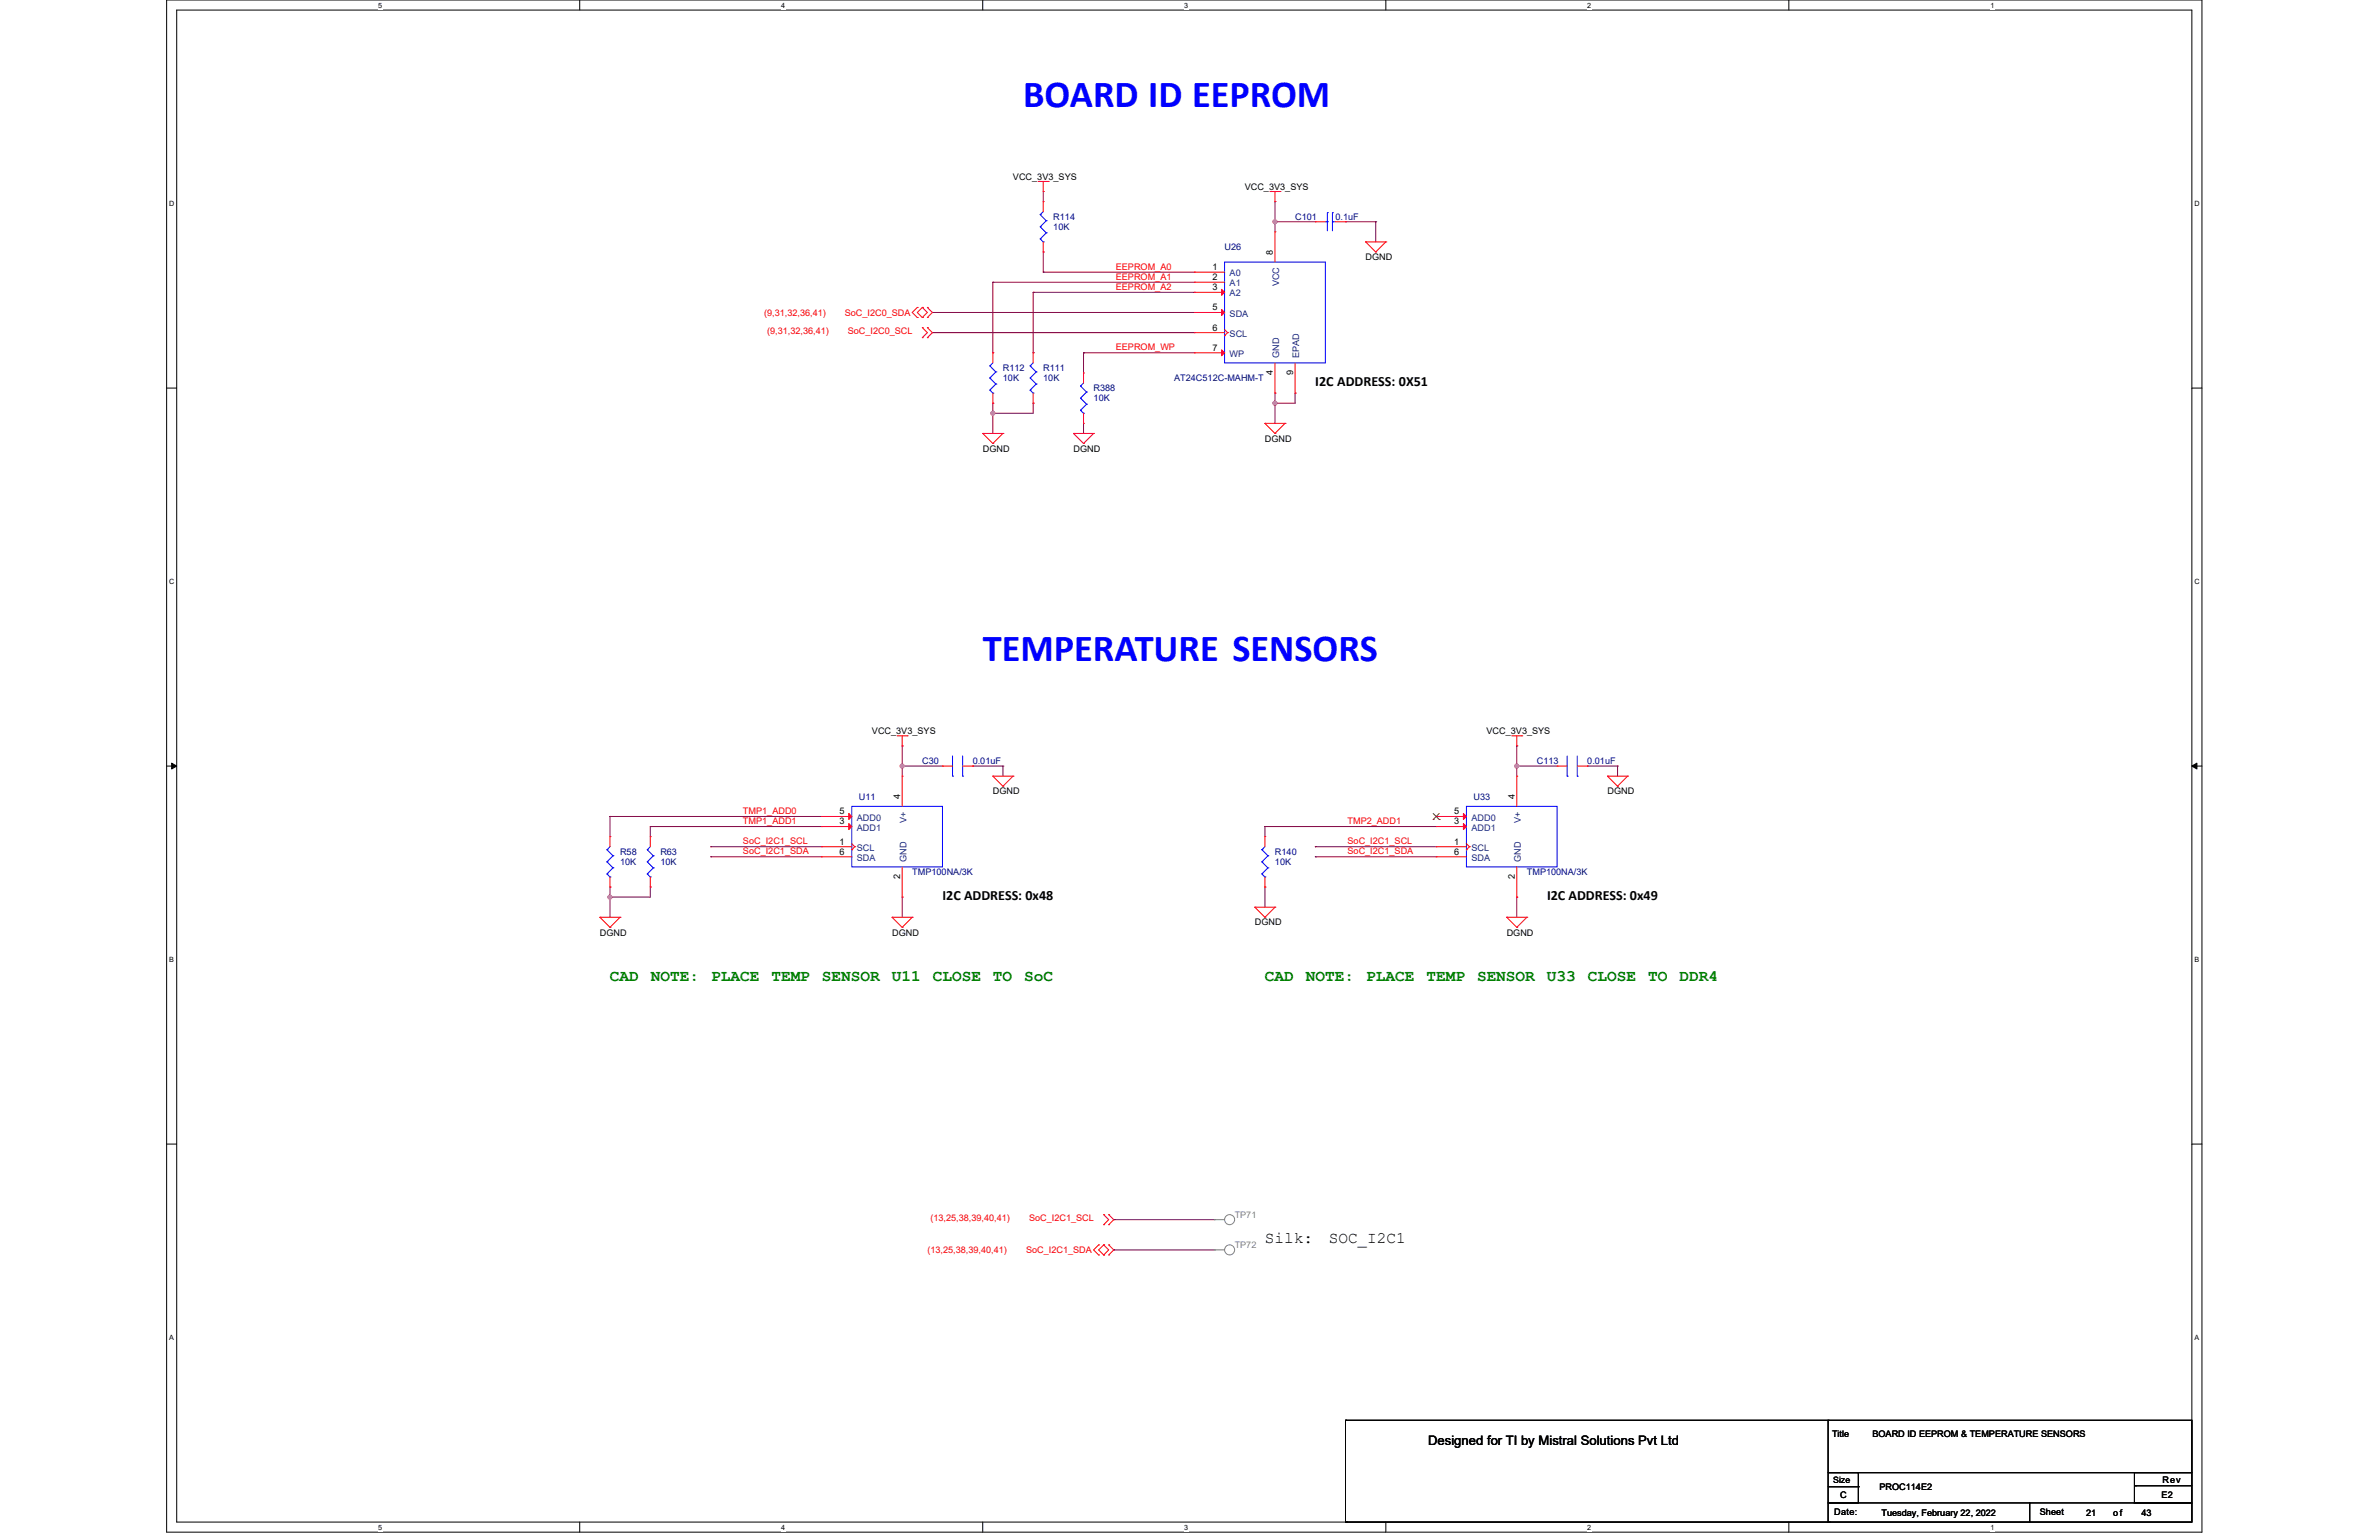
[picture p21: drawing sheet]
<svg xmlns="http://www.w3.org/2000/svg" width="432mm" height="279mm" viewBox="0 0 432 279" stroke-linecap="round" stroke-linejoin="round" font-family="sans-serif">
<defs><g id="words">
<g font-size="6.9" fill="#00f">
<text x="185.7" y="19.4">BOARD ID EEPROM</text>
<text x="178.4" y="120">TEMPERATURE SENSORS</text>
</g>
<g font-size="2.9" fill="#008000">
<text x="110.7" y="178">CAD</text>
<text x="118.1" y="178">NOTE:</text>
<text x="129.1" y="178">PLACE</text>
<text x="140" y="178">TEMP</text>
<text x="149.2" y="178">SENSOR</text>
<text x="161.9" y="178">U11</text>
<text x="169.3" y="178">CLOSE</text>
<text x="180.2" y="178">TO</text>
<text x="185.9" y="178">SoC</text>
<text x="229.6" y="178">CAD</text>
<text x="237" y="178">NOTE:</text>
<text x="248" y="178">PLACE</text>
<text x="258.9" y="178">TEMP</text>
<text x="268.1" y="178">SENSOR</text>
<text x="280.8" y="178">U33</text>
<text x="288.2" y="178">CLOSE</text>
<text x="299.2" y="178">TO</text>
<text x="304.9" y="178">DDR4</text>
</g>
<g font-size="2.9">
<text x="229.6" y="225.5">Silk:</text>
<text x="241.2" y="225.5">SOC_I2C1</text>
</g>
<g font-size="2.6">
<text x="238.7" y="70.1">I2C ADDRESS: 0X51</text>
<text x="171.1" y="163.4">I2C ADDRESS: 0x48</text>
<text x="280.8" y="163.4">I2C ADDRESS: 0x49</text>
</g>
<text font-size="2.4" x="259.2" y="262.2">Designed for TI by Mistral Solutions Pvt Ltd</text>
<g font-size="1.6">
<text x="183.9" y="32.6">VCC_3V3_SYS</text>
<text x="225.9" y="34.4">VCC_3V3_SYS</text>
<text x="231" y="46.3" transform="rotate(-90 231 46.3)">8</text>
<text x="247.9" y="47.2">DGND</text>
<text x="220.1" y="49">1</text>
<text x="220.1" y="50.8">2</text>
<text x="220.1" y="52.7">3</text>
<text x="220.1" y="56.3">5</text>
<text x="220.1" y="60">6</text>
<text x="220.1" y="63.6">7</text>
<text x="231" y="68" transform="rotate(-90 231 68)">4</text>
<text x="234.7" y="68" transform="rotate(-90 234.7 68)">9</text>
<text x="178.4" y="82">DGND</text>
<text x="194.8" y="82">DGND</text>
<text x="229.6" y="80.1">DGND</text>
<text x="158.3" y="133.2">VCC_3V3_SYS</text>
<text x="269.8" y="133.2">VCC_3V3_SYS</text>
<text x="152.4" y="149.6">3</text>
<text x="152.4" y="147.8">5</text>
<text x="163.4" y="145" transform="rotate(-90 163.4 145)">4</text>
<text x="180.2" y="144.1">DGND</text>
<text x="264" y="149.6">3</text>
<text x="264" y="147.8">5</text>
<text x="274.9" y="145" transform="rotate(-90 274.9 145)">4</text>
<text x="291.8" y="144.1">DGND</text>
<text x="152.4" y="153.2">1</text>
<text x="152.4" y="155.1">6</text>
<text x="264" y="153.2">1</text>
<text x="264" y="155.1">6</text>
<text x="163.4" y="159.5" transform="rotate(-90 163.4 159.5)">2</text>
<text x="274.9" y="159.5" transform="rotate(-90 274.9 159.5)">2</text>
<text x="227.8" y="167.9">DGND</text>
<text x="108.9" y="169.7">DGND</text>
<text x="161.9" y="169.7">DGND</text>
<text x="273.5" y="169.7">DGND</text>
<text x="332.5" y="260.6">Title</text>
<text x="339.9" y="260.6">BOARD ID EEPROM &amp; TEMPERATURE SENSORS</text>
<text x="332.7" y="269">Size</text>
<text x="392.5" y="269">Rev</text>
<text x="332.9" y="274.9">Date:</text>
<text x="334" y="271.8">C</text>
<text x="341.1" y="270.3">PROC114E2</text>
<text x="341.5" y="275.1">Tuesday, February 22, 2022</text>
<text x="370.2" y="274.9">Sheet</text>
<text x="378.6" y="275.1">21</text>
<text x="383.6" y="275.1">of</text>
<text x="388.7" y="275.1">43</text>
<text x="392.3" y="271.8">E2</text>
</g>
<g font-size="1.6" fill="#000080">
<text x="191.2" y="39.9">R114</text>
<text x="191.2" y="41.7">10K</text>
<text x="235.1" y="39.9">C101</text>
<text x="242.4" y="39.9">0.1uF</text>
<text x="222.3" y="45.4">U26</text>
<text x="182" y="67.3">R112</text>
<text x="182" y="69.2">10K</text>
<text x="189.4" y="67.3">R111</text>
<text x="189.4" y="69.2">10K</text>
<text x="198.5" y="71">R388</text>
<text x="213.1" y="69.2">AT24C512C-MAHM-T</text>
<text x="198.5" y="72.8">10K</text>
<text x="167.4" y="138.6">C30</text>
<text x="176.5" y="138.6">0.01uF</text>
<text x="279" y="138.6">C113</text>
<text x="288.1" y="138.6">0.01uF</text>
<text x="155.9" y="145.2">U11</text>
<text x="267.4" y="145.2">U33</text>
<text x="112.5" y="155.1">R58</text>
<text x="119.9" y="155.1">R63</text>
<text x="231.4" y="155.1">R140</text>
<text x="112.5" y="156.9">10K</text>
<text x="119.9" y="156.9">10K</text>
<text x="165.6" y="158.8">TMP100NA/3K</text>
<text x="231.4" y="156.9">10K</text>
<text x="277.1" y="158.8">TMP100NA/3K</text>
</g>
<g font-size="1.6" fill="#f00">
<text x="202.5" y="50.8">EEPROM_A1</text>
<text x="202.5" y="48.9">EEPROM_A0</text>
<text x="202.5" y="52.6">EEPROM_A2</text>
<text x="138.7" y="57.3">(9,31,32,36,41)</text>
<text x="153.3" y="57.3">SoC_I2C0_SDA</text>
<text x="139.2" y="60.6">(9,31,32,36,41)</text>
<text x="153.9" y="60.6">SoC_I2C0_SCL</text>
<text x="202.5" y="63.6">EEPROM_WP</text>
<text x="134.9" y="147.7">TMP1_ADD0</text>
<text x="134.9" y="149.5">TMP1_ADD1</text>
<text x="244.6" y="149.5">TMP2_ADD1</text>
<text x="134.9" y="155">SoC_I2C1_SDA</text>
<text x="134.9" y="153.2">SoC_I2C1_SCL</text>
<text x="244.6" y="153.2">SoC_I2C1_SCL</text>
<text x="244.6" y="155">SoC_I2C1_SDA</text>
<text x="168.9" y="221.5">(13,25,38,39,40,41)</text>
<text x="186.8" y="221.5">SoC_I2C1_SCL</text>
<text x="168.3" y="227.3">(13,25,38,39,40,41)</text>
<text x="186.2" y="227.3">SoC_I2C1_SDA</text>
</g>
<g font-size="1.6" fill="#004080">
<text x="223.2" y="50.1">A0</text>
<text x="223.2" y="51.9">A1</text>
<text x="223.2" y="53.8">A2</text>
<text x="232.2" y="52" transform="rotate(-90 232.2 52)">VCC</text>
<text x="223.2" y="57.4">SDA</text>
<text x="223.2" y="61.1">SCL</text>
<text x="223.2" y="64.8">WP</text>
<text x="232.2" y="64.9" transform="rotate(-90 232.2 64.9)">GND</text>
<text x="235.8" y="64.9" transform="rotate(-90 235.8 64.9)">EPAD</text>
<text x="155.5" y="148.9">ADD0</text>
<text x="164.5" y="149.3" transform="rotate(-90 164.5 149.3)">V+</text>
<text x="267.1" y="148.9">ADD0</text>
<text x="276.1" y="149.3" transform="rotate(-90 276.1 149.3)">V+</text>
<text x="155.5" y="154.4">SCL</text>
<text x="155.5" y="150.7">ADD1</text>
<text x="267.1" y="154.4">SCL</text>
<text x="267.1" y="150.7">ADD1</text>
<text x="155.5" y="156.2">SDA</text>
<text x="164.5" y="156.4" transform="rotate(-90 164.5 156.4)">GND</text>
<text x="267.1" y="156.2">SDA</text>
<text x="276.1" y="156.4" transform="rotate(-90 276.1 156.4)">GND</text>
</g>
<g font-size="1.6" fill="#808080">
<text x="224.1" y="220.9">TP71</text>
<text x="224.1" y="226.4">TP72</text>
</g>
<g font-size="1.3">
<text x="68.6" y="1.4">5</text>
<text x="141.8" y="1.4">4</text>
<text x="215" y="1.4">3</text>
<text x="288.1" y="1.4">2</text>
<text x="361.3" y="1.4">1</text>
<text x="30.7" y="37.3">D</text>
<text x="398.3" y="37.3">D</text>
<text x="30.7" y="105.9">C</text>
<text x="398.3" y="105.9">C</text>
<text x="30.7" y="174.5">B</text>
<text x="398.3" y="174.5">B</text>
<text x="30.7" y="243">A</text>
<text x="398.3" y="243">A</text>
<text x="68.6" y="277.5">5</text>
<text x="141.8" y="277.5">4</text>
<text x="215" y="277.5">3</text>
<text x="288.1" y="277.5">2</text>
<text x="361.3" y="277.5">1</text>
</g>
</g></defs>
<path d="M30.2 0h369.5v278h-369.5zM32.1 1.8h365.7v274.3h-365.7z" fill="none" stroke="#000" stroke-width=".18"/>
<g fill="#fff">
<path d="M68.7 .2h.7v1.4h-.7z"/>
<path d="M68.7 276.3h.7v1.5h-.7z"/>
</g>
<path d="M105.2 0v1.8M105.2 276.1v1.9" fill="none" stroke="#000" stroke-width=".18"/>
<g fill="#fff">
<path d="M141.8 .2h.7v1.4h-.7z"/>
<path d="M141.8 276.3h.7v1.5h-.7z"/>
</g>
<path d="M178.4 0v1.8M178.4 276.1v1.9" fill="none" stroke="#000" stroke-width=".18"/>
<g fill="#fff">
<path d="M215 .2h.7v1.4h-.7z"/>
<path d="M215 276.3h.7v1.5h-.7z"/>
</g>
<path d="M251.5 0v1.8M251.5 276.1v1.9" fill="none" stroke="#000" stroke-width=".18"/>
<g fill="#fff">
<path d="M288.1 .2h.7v1.4h-.7z"/>
<path d="M288.1 276.3h.7v1.5h-.7z"/>
</g>
<path d="M324.7 0v1.8M324.7 276.1v1.9" fill="none" stroke="#000" stroke-width=".18"/>
<g fill="#fff">
<path d="M361.3 .2h.7v1.4h-.7z"/>
<path d="M361.3 276.3h.7v1.5h-.7z"/>
<path d="M30.7 36.1h1v1.5h-1z"/>
<path d="M398.3 36.1h.9v1.5h-.9z"/>
<path d="M30.7 104.7h1v1.5h-1z"/>
<path d="M398.3 104.7h.9v1.5h-.9z"/>
</g>
<path d="M30.2 70.4h1.9M397.8 70.4h1.9" fill="none" stroke="#000" stroke-width=".18"/>
<g fill="#fff">
<path d="M30.7 173.3h.9v1.4h-.9z"/>
<path d="M398.3 173.3h.9v1.4h-.9z"/>
</g>
<path d="M30.2 139h1.9M31.2 138.5l.9 .5-.9 .5zM397.8 139l.9-.5v1zM397.8 139h1.9" fill="none" stroke="#000" stroke-width=".18"/>
<path d="M31.2 138.5l.9 .5-.9 .5zM397.8 139l.9-.5v1z" fill="#000"/>
<g fill="#fff">
<path d="M30.7 241.9h.9v1.4h-.9z"/>
<path d="M398.3 241.9h.9v1.4h-.9z"/>
</g>
<path d="M30.2 207.6h1.9M397.8 207.6h1.9" fill="none" stroke="#000" stroke-width=".18"/>
<path d="M231.4 73.2h.1M231.4 73.2h3.7" fill="none" stroke="#800040" stroke-width=".18"/>
<circle cx="231.4" cy="73.1" r=".37" fill="#f0f"/>
<circle cx="231.4" cy="73.1" r=".37" fill="none" stroke="#f0f" stroke-width=".18"/>
<g fill="none" stroke="#800040" stroke-width=".18">
<path d="M189.4 34.7h.1M189.4 34.7v1.9M231.4 36.6h.1M231.4 36.6v3.6M169.2 56.7h.1M169.2 56.7h47.6M180.2 51.2h.1M180.2 51.2h36.6M189.4 49.4h.1M189.4 45.7h.1M189.4 49.4h27.4M189.4 45.7v3.7"/>
<path d="M231.4 40.2h.1M231.4 40.2h7.3M244.2 40.2h.1M244.2 40.2h5.5M249.7 40.2h.1M249.7 40.2v3.7M169.2 60.4h.1M169.2 60.4h47.6M196.7 64h.1M196.7 78.6h.1M196.7 64h20.1M196.7 64v3.7"/>
<path d="M196.7 76.8v1.8M231.4 73.2h.1M231.4 73.2v3.6"/>
</g>
<circle cx="231.4" cy="40.2" r=".37" fill="#f0f"/>
<circle cx="231.4" cy="40.2" r=".37" fill="none" stroke="#f0f" stroke-width=".18"/>
<path d="M231.4 40.2h.1M231.4 40.2v1.9M231.4 71.3h.1M231.4 71.3v1.9M235.1 71.3h.1M235.1 71.3v1.9M110.7 148.1h.1M110.7 148.1v3.7M110.7 162.8h.1M110.7 162.8v3.6M110.7 162.8h7.3" fill="none" stroke="#800040" stroke-width=".18"/>
<circle cx="110.7" cy="162.8" r=".37" fill="#f0f"/>
<circle cx="110.7" cy="162.8" r=".37" fill="none" stroke="#f0f" stroke-width=".18"/>
<g fill="none" stroke="#800040" stroke-width=".18">
<path d="M163.7 135.3h.1M163.7 139h.1M163.7 135.3v5.5M163.7 139h7.4M176.5 139h.1M176.5 139h5.5M182 139h.1M182 139v1.8M275.3 135.3h.1M275.3 135.3v3.7M288.1 139h.1M288.1 139h5.5"/>
<path d="M293.6 139h.1M293.6 139v1.8M110.7 148.1h.1M110.7 148.1h38.4M118 150h.1M118 150h31.1M118 150v1.8M229.6 150h.1M229.6 150v1.8M229.6 150h31.1M238.7 153.6h.1M238.7 155.4h.1"/>
<path d="M238.7 153.6h22M238.7 155.4h22M110.7 160.9h.1M110.7 160.9v1.9M118 160.9h.1M118 160.9v1.9M229.6 160.9h.1M229.6 160.9v3.7M202.2 221.3h.1M202.2 226.8h.1M202.2 221.3h18.2M202.2 226.8h18.2"/>
</g>
<circle cx="163.7" cy="139" r=".37" fill="#f0f"/>
<circle cx="163.7" cy="139" r=".37" fill="none" stroke="#f0f" stroke-width=".18"/>
<path d="M275.3 139h.1M275.3 139h7.3M275.3 139v1.8M163.7 162.8h.1M163.7 162.8v3.6" fill="none" stroke="#800040" stroke-width=".18"/>
<circle cx="275.3" cy="139" r=".37" fill="#f0f"/>
<circle cx="275.3" cy="139" r=".37" fill="none" stroke="#f0f" stroke-width=".18"/>
<g fill="none" stroke="#800040" stroke-width=".18">
<path d="M180.2 51.2v12.8M180.2 75h.1M180.2 64h.1M180.2 73.2h.1M180.2 73.2v5.4M187.5 73.2h.1M187.5 73.2v1.8h-7.3M129 155.4h.1M129 153.6h.1M129 155.4h20.1M129 153.6h20.1M275.3 162.8h.1"/>
<path d="M275.3 162.8v3.6"/>
</g>
<circle cx="180.2" cy="75" r=".37" fill="#f0f"/>
<circle cx="180.2" cy="75" r=".37" fill="none" stroke="#f0f" stroke-width=".18"/>
<path d="M187.5 53h.1M187.5 53v11M187.5 53h29.3M187.5 64h.1" fill="none" stroke="#800040" stroke-width=".18"/>
<g fill="none" stroke="#f00" stroke-width=".18">
<path d="M188.4 32.9h1.9M189.4 34.7h.1M189.4 32.9v1.8M190.3 32.9h.1M230.5 34.7h1.8M231.4 36.6h.1M231.4 34.7v1.9M232.3 34.7h.1M166.5 55.8h.1M166.5 57.6h.1M166.5 55.8l-.9 .9 .9 .9M167.4 57.6h.1"/>
<path d="M167.4 55.8h.1M167.4 59.4h.1M167.4 55.8l.9 .9-.9 .9M167.4 55.8l-.9 .9 .9 .9M167.4 59.4l.9 1-.9 .9M168.3 55.8h.1M168.3 57.6h.1M168.3 59.4h.1M168.3 55.8l.9 .9-.9 .9M168.3 59.4l.9 1-.9 .9M247.9 43.9h.1M247.9 43.9h3.6"/>
<path d="M247.9 43.9l1.8 1.8M249.7 45.7h.1M251.5 43.9h.1M251.5 43.9l-1.8 1.8M167.4 61.3h.1M168.3 61.3h.1M178.4 78.6h.1M178.4 78.6h3.6M178.4 78.6l1.8 1.9M182 78.6h.1M182 78.6l-1.8 1.9M187.5 64h.1"/>
<path d="M187.5 73.2h.1M187.5 64v1.8M187.5 71.3v1.9M194.8 78.6h.1M194.8 78.6h3.7M194.8 78.6l1.9 1.9M198.5 78.6h.1M198.5 78.6l-1.8 1.9M229.6 76.8h.1M229.6 76.8h3.6M229.6 76.8l1.8 1.8M231.4 78.6h.1"/>
<path d="M233.2 76.8h.1M233.2 76.8l-1.8 1.8M180.2 80.5h.1M196.7 80.5h.1M162.8 133.5h1.9M163.7 135.3h.1M163.7 133.5v1.8M164.7 133.5h.1M274.4 133.5h1.8M275.3 135.3h.1M275.3 133.5v1.8M276.2 133.5h.1"/>
<path d="M180.2 140.8h.1M180.2 140.8h3.7M180.2 140.8l1.8 1.8M182 142.6h.1M183.9 140.8h.1M183.9 140.8l-1.9 1.8M229.6 151.8h.1M229.6 151.8v1.8M229.6 159.1v1.8M260.7 153.6h.1M260.7 153.6h5.5M266.2 154.2h.1"/>
<path d="M266.2 153.1l.5 .5M266.7 153.6h.1M266.7 153.6l-.5 .6M275.3 157.3v5.5M291.8 140.8h.1M291.8 140.8h3.6M291.8 140.8l1.8 1.8M293.6 142.6h.1M295.4 140.8h.1M295.4 140.8l-1.8 1.8M108.9 166.4h.1M108.9 166.4h3.6"/>
<path d="M108.9 166.4l1.8 1.8M110.7 168.2h.1M112.5 166.4h.1M112.5 166.4l-1.8 1.8M161.9 166.4h.1M161.9 166.4h3.7M161.9 166.4l1.8 1.8M163.7 168.2h.1M165.6 166.4h.1M165.6 166.4l-1.9 1.8M227.8 164.6h.1M227.8 164.6h3.6"/>
<path d="M227.8 164.6l1.8 1.8M229.6 166.4h.1M229.6 160.9h.1M231.4 164.6h.1M231.4 164.6l-1.8 1.8M273.5 166.4h.1M273.5 166.4h3.6M273.5 166.4l1.8 1.8M275.3 168.2h.1M275.3 162.8h.1M277.1 166.4h.1M277.1 166.4l-1.8 1.8"/>
<path d="M199.4 225.9h.1M199.4 227.7h.1M199.4 225.9l-.9 .9 .9 .9M200.3 227.7h.1M200.3 225.9h.1M200.3 220.4h.1M200.3 222.2h.1M200.3 225.9l.9 .9-.9 .9M200.3 225.9l-.9 .9 .9 .9M200.3 220.4l.9 .9-.9 .9M201.2 225.9h.1M201.2 227.7h.1"/>
<path d="M201.2 222.2h.1M201.2 220.4h.1M201.2 225.9l1 .9-1 .9M201.2 220.4l1 .9-1 .9"/>
</g>
<g fill="none" stroke="#000" stroke-width=".18">
<path d="M244.2 257.7h.1M244.2 257.7h87.8M244.2 257.7v18.4M331.8 257.7h66v9.5h-66zM244.2 276.1h.1M244.4 276.1h.1M244.4 276.1h87.8M331.8 267.2h5.5v5.5h-5.5zM331.8 272.7h36.6v3.4h-36.6zM331.8 269.7h5.5M337.3 269.7h.1M368.4 272.7h29.4v3.4h-29.4z"/>
<path d="M387.4 267.2h10.4v5.5h-10.4zM387.6 269.6h.1M387.6 269.6h10.2"/>
</g>
<g fill="none" stroke="#00f" stroke-width=".18">
<path d="M187 66.4h.1M187 68.6h.1M187 70.8h.1M187 66.4l1.1 1.1M187 68.6l1.1 1.1M187 70.8l.5 .5M187.5 71.3h.1M187.5 65.8l-.5 .6M188.1 67.5h.1M188.1 69.7h.1M188.1 67.5l-1.1 1.1M188.1 69.7l-1.1 1.1"/>
<path d="M229 154.2h.1M229 156.4h.1M229 158.6h.1M229 154.2l1.1 1.1M229 156.4l1.1 1.1M229 158.6l.6 .5M229.6 159.1h.1M229.6 153.6l-.6 .6M230.1 155.3h.1M230.1 157.5h.1M230.1 155.3l-1.1 1.1M230.1 157.5l-1.1 1.1"/>
<path d="M266.2 146.3h16.4v11h-16.4z"/>
</g>
<path d="M265.6 149.4l.6 .6-.6 .5z" fill="#f00"/>
<path d="M260.7 150h.1M260.7 150h5.5M265.6 149.4l.6 .6-.6 .5zM275.3 140.8h.1M275.3 140.8v5.5" fill="none" stroke="#f00" stroke-width=".18"/>
<path d="M265.6 147.6l.6 .5-.6 .6z" fill="#f00"/>
<g fill="none" stroke="#f00" stroke-width=".18">
<path d="M238.7 40.2h.1M238.7 40.2h1.9M242.4 40.2h1.8M244.2 40.2h.1M180.2 64h.1M180.2 73.2h.1M180.2 64v1.8M180.2 71.3v1.9M196.7 67.7h.1M196.7 76.8h.1M196.7 67.7v1.8M196.7 75v1.8"/>
<path d="M282.6 139h.1M282.6 139h1.8M286.3 139h1.8M288.1 139h.1M110.7 151.8h.1M110.7 151.8v1.8M110.7 159.1v1.8M149.1 153.6h.1M149.1 153.6h5.5M154.6 154.2h.1M154.6 153.1l.5 .5M155.1 153.6h.1"/>
<path d="M155.1 153.6l-.5 .6M163.7 157.3v5.5M260.7 148.1h.1M260.7 155.4h.1M260.7 148.1h5.5M260.7 155.4h5.5M265.6 147.6l.6 .5-.6 .6zM110.7 160.9h.1M163.7 162.8h.1"/>
</g>
<path d="M260.1 148.7h.1M260.1 147.6l1.1 1.1M261.2 147.6l-1.1 1.1M261.2 148.7h.1" fill="none" stroke="#804000" stroke-width=".18"/>
<g fill="none" stroke="#00f" stroke-width=".18">
<path d="M240.9 38.6h.1M240.9 38.6v3.3M241.8 38.6h.1M241.8 38.6v3.3M240.6 40.2h.3M240.9 40.2h.1M241.8 40.2h.1M241.8 40.2h.6M179.7 66.4h.1M179.7 68.6h.1M179.7 70.8h.1M179.7 66.4l1.1 1.1"/>
<path d="M179.7 68.6l1.1 1.1M179.7 70.8l.5 .5M180.2 71.3h.1M180.2 65.8l-.5 .6M180.8 67.5h.1M180.8 69.7h.1M180.8 67.5l-1.1 1.1M180.8 69.7l-1.1 1.1M196.1 70h.1M196.1 72.2h.1M196.1 74.4h.1M196.1 70l1.1 1.1"/>
<path d="M196.1 72.2l1.1 1.1M196.1 74.4l.6 .6M196.7 75h.1M196.7 69.5l-.6 .5M197.2 71.1h.1M197.2 73.3h.1M197.2 71.1l-1.1 1.1M197.2 73.3l-1.1 1.1M284.4 137.2v3.6M286.3 137.2v3.6M110.2 154.2h.1M110.2 156.4h.1"/>
<path d="M110.2 158.6h.1M110.2 154.2l1.1 1.1M110.2 156.4l1.1 1.1M110.2 158.6l.5 .5M110.7 159.1h.1M110.7 153.6l-.5 .6M111.3 155.3h.1M111.3 157.5h.1M111.3 155.3l-1.1 1.1M111.3 157.5l-1.1 1.1M154.6 146.3h16.5v11h-16.5zM284.4 140.8h.1"/>
<path d="M286.3 140.8h.1"/>
</g>
<path d="M154.1 149.4l.5 .6-.5 .5z" fill="#f00"/>
<path d="M149.1 150h.1M149.1 150h5.5M154.1 149.4l.5 .6-.5 .5zM163.7 140.8h.1M163.7 140.8v5.5" fill="none" stroke="#f00" stroke-width=".18"/>
<path d="M154.1 147.6l.5 .5-.5 .6z" fill="#f00"/>
<g fill="none" stroke="#f00" stroke-width=".18">
<path d="M189.4 36.6h.1M189.4 36.6v1.8M189.4 45.7h.1M189.4 43.9v1.8M216.8 49.4h.1M216.8 51.2h.1M216.8 49.4h5.5M216.8 51.2h5.5M118 151.8h.1M118 151.8v1.8M118 159.1v1.8M149.1 148.1h.1"/>
<path d="M149.1 155.4h.1M149.1 148.1h5.5M149.1 155.4h5.5M154.1 147.6l.5 .5-.5 .6zM118 160.9h.1"/>
</g>
<g fill="none" stroke="#00f" stroke-width=".18">
<path d="M188.8 39h.1M188.8 39l1.1 1M189.4 38.4l-.6 .6M188.8 41.1h.1M188.8 43.3h.1M188.8 41.1l1.1 1.1M188.8 43.3l.6 .6M189.4 43.9h.1M189.9 40h.1M189.9 42.2h.1M189.9 40l-1.1 1.1M189.9 42.2l-1.1 1.1"/>
<path d="M222.3 47.5h18.3v18.3h-18.3zM117.5 154.2h.1M117.5 156.4h.1M117.5 158.6h.1M117.5 154.2l1.1 1.1M117.5 156.4l1.1 1.1M117.5 158.6l.5 .5M118 159.1h.1M118 153.6l-.5 .6M118.6 155.3h.1M118.6 157.5h.1M118.6 155.3l-1.1 1.1"/>
<path d="M118.6 157.5l-1.1 1.1"/>
</g>
<path d="M221.7 52.5l.6 .5-.6 .6z" fill="#f00"/>
<path d="M216.8 53h.1M216.8 53h5.5M221.7 52.5l.6 .5-.6 .6zM231.4 71.3h.1M231.4 65.8v5.5" fill="none" stroke="#f00" stroke-width=".18"/>
<path d="M221.7 56.1l.6 .6-.6 .5z" fill="#f00"/>
<path d="M216.8 56.7h.1M216.8 56.7h5.5M221.7 56.1l.6 .6-.6 .5zM222.3 59.8l.5 .6M216.8 60.4h.1M216.8 60.4h5.5M222.3 60.9h.1M222.8 60.4h.1M222.8 60.4l-.5 .5" fill="none" stroke="#f00" stroke-width=".18"/>
<path d="M221.7 63.5l.6 .5-.6 .6z" fill="#f00"/>
<path d="M231.4 42.1h.1M231.4 42.1v5.4M216.8 64h.1M216.8 64h5.5M221.7 63.5l.6 .5-.6 .6zM235.1 71.3h.1M235.1 65.8v5.5M171.1 139h.1M171.1 139h1.8M174.7 139h1.8M176.5 139h.1" fill="none" stroke="#f00" stroke-width=".18"/>
<path d="M172.9 137.2v3.6M174.7 137.2v3.6M172.9 140.8h.1M174.7 140.8h.1" fill="none" stroke="#00f" stroke-width=".18"/>
<g fill="none" stroke="#808080" stroke-width=".18">
<path d="M220.4 221.3h.1M220.4 226.8h.1M220.4 221.3h1.9M220.4 226.8h1.9"/>
<circle cx="223.2" cy="226.8" r=".91"/>
<circle cx="223.2" cy="221.3" r=".91"/>
</g>
<circle cx="231.4" cy="73.1" r=".37" fill="#f0f"/>
<circle cx="231.4" cy="73.1" r=".37" fill="none" stroke="#f0f" stroke-width=".18"/>
<circle cx="231.4" cy="40.2" r=".37" fill="#f0f"/>
<circle cx="231.4" cy="40.2" r=".37" fill="none" stroke="#f0f" stroke-width=".18"/>
<circle cx="110.7" cy="162.8" r=".37" fill="#f0f"/>
<circle cx="110.7" cy="162.8" r=".37" fill="none" stroke="#f0f" stroke-width=".18"/>
<circle cx="163.7" cy="139" r=".37" fill="#f0f"/>
<circle cx="163.7" cy="139" r=".37" fill="none" stroke="#f0f" stroke-width=".18"/>
<circle cx="275.3" cy="139" r=".37" fill="#f0f"/>
<circle cx="275.3" cy="139" r=".37" fill="none" stroke="#f0f" stroke-width=".18"/>
<circle cx="180.2" cy="75" r=".37" fill="#f0f"/>
<circle cx="180.2" cy="75" r=".37" fill="none" stroke="#f0f" stroke-width=".18"/>
<use href="#words"/>
</svg>
